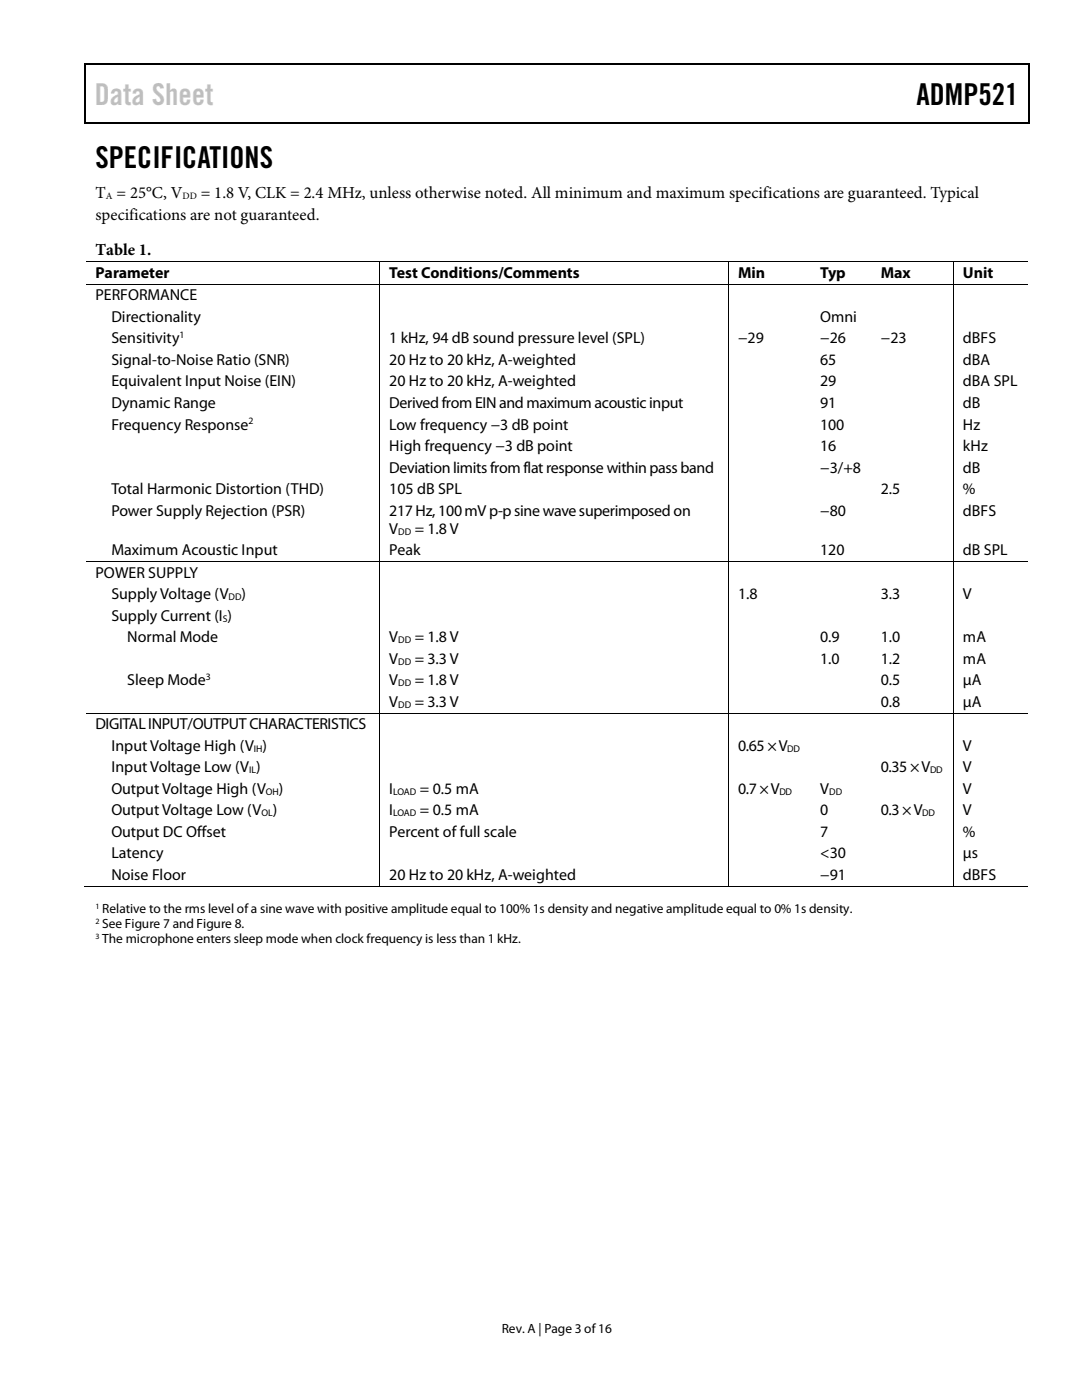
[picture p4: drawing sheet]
<svg xmlns="http://www.w3.org/2000/svg" width="216mm" height="279mm" viewBox="0 0 216 279" stroke-linecap="round" stroke-linejoin="round" font-family="sans-serif">
<defs><g id="words">
<text font-size="6" fill="#c1c1c1" x="18.9" y="20.9">Data Sheet</text>
<g font-size="6">
<text x="182.9" y="20.9">ADMP521</text>
<text x="19" y="33.6">SPECIFICATIONS</text>
</g>
<g font-size="3.3">
<text x="19" y="39.5">T = 25°C, V</text>
<text x="40" y="39.5">= 1.8 V, CLK = 2.4 MHz, unless otherwise noted. All minimum and maximum specifications are guaranteed. Typical</text>
<text x="19.1" y="43.8">specifications are not guaranteed.</text>
<text x="19.1" y="50.9">Table 1.</text>
</g>
<g font-size="3.2">
<text x="19" y="55.5">Parameter</text>
<text x="19" y="59.9">PERFORMANCE</text>
<text x="77.7" y="55.5">Test Conditions/Comments</text>
<text x="147.3" y="55.5">Min</text>
<text x="163.7" y="55.5">Typ</text>
<text x="175.8" y="55.5">Max</text>
<text x="192.2" y="55.5">Unit</text>
<text x="22.2" y="64.3">Directionality</text>
<text x="163.7" y="64.3">Omni</text>
<text x="22.2" y="68.5">Sensitivity</text>
<text x="77.7" y="68.5">1 kHz, 94 dB sound pressure level (SPL)</text>
<text x="147.3" y="68.5">−29</text>
<text x="163.7" y="68.5">−26</text>
<text x="175.8" y="68.5">−23</text>
<text x="192.2" y="68.5">dBFS</text>
<text x="22.2" y="72.9">Signal-to-Noise Ratio (SNR)</text>
<text x="22.2" y="77.1">Equivalent Input Noise (EIN)</text>
<text x="77.7" y="72.9">20 Hz to 20 kHz, A-weighted</text>
<text x="77.7" y="77.1">20 Hz to 20 kHz, A-weighted</text>
<text x="163.7" y="72.9">65</text>
<text x="163.7" y="77.1">29</text>
<text x="192.2" y="72.9">dBA</text>
<text x="192.2" y="77.1">dBA SPL</text>
<text x="22.2" y="81.4">Dynamic Range</text>
<text x="77.7" y="81.4">Derived from EIN and maximum acoustic input</text>
<text x="163.7" y="81.4">91</text>
<text x="192.2" y="81.4">dB</text>
<text x="22.2" y="85.7">Frequency Response</text>
<text x="77.7" y="85.7">Low frequency −3 dB point</text>
<text x="163.7" y="85.7">100</text>
<text x="192.1" y="85.7">Hz</text>
<text x="77.7" y="90">High frequency −3 dB point</text>
<text x="77.7" y="94.3">Deviation limits from flat response within pass band</text>
<text x="163.7" y="94.3">−3/+8</text>
<text x="163.7" y="90">16</text>
<text x="192.2" y="94.3">dB</text>
<text x="192.2" y="90">kHz</text>
<text x="22.2" y="98.6">Total Harmonic Distortion (THD)</text>
<text x="77.7" y="98.6">105 dB SPL</text>
<text x="175.8" y="98.6">2.5</text>
<text x="192.2" y="98.6">%</text>
<text x="22.2" y="102.9">Power Supply Rejection (PSR)</text>
<text x="77.7" y="102.9">217 Hz, 100 mV p-psinewave superimposed on</text>
<text x="77.7" y="106.5">V</text>
<text x="82.8" y="106.5">= 1.8 V</text>
<text x="163.7" y="102.9">−80</text>
<text x="192.2" y="102.9">dBFS</text>
<text x="22.2" y="110.8">Maximum Acoustic Input</text>
<text x="77.7" y="110.8">Peak</text>
<text x="163.7" y="110.8">120</text>
<text x="192.2" y="110.8">dB SPL</text>
<text x="19" y="115.3">POWER SUPPLY</text>
<text x="22.2" y="119.6">Supply Voltage (V</text>
<text x="48.2" y="119.6">)</text>
<text x="147.3" y="119.6">1.8</text>
<text x="175.8" y="119.6">3.3</text>
<text x="192.1" y="119.6">V</text>
<text x="22.2" y="123.9">Supply Current (I )</text>
<text x="25.4" y="128.2">Normal Mode</text>
<text x="77.7" y="128.2">V</text>
<text x="82.8" y="128.2">= 1.8 V</text>
<text x="163.7" y="128.2">0.9</text>
<text x="175.8" y="128.2">1.0</text>
<text x="192.1" y="128.2">mA</text>
<text x="25.4" y="136.8">Sleep Mode</text>
<text x="77.7" y="136.8">V</text>
<text x="77.7" y="132.5">V</text>
<text x="82.8" y="132.5">= 3.3 V</text>
<text x="82.8" y="136.8">= 1.8 V</text>
<text x="163.7" y="132.5">1.0</text>
<text x="175.8" y="132.5">1.2</text>
<text x="175.8" y="136.8">0.5</text>
<text x="192.1" y="132.5">mA</text>
<text x="192.1" y="136.8">µA</text>
<text x="77.7" y="141.1">V</text>
<text x="82.8" y="141.1">= 3.3V</text>
<text x="175.8" y="141.1">0.8</text>
<text x="192.1" y="141.1">µA</text>
<text x="19" y="145.5">DIGITAL INPUT/OUTPUT CHARACTERISTICS</text>
<text x="22.2" y="149.8">Input Voltage High (V )</text>
<text x="147.3" y="149.8">0.65 × V</text>
<text x="192.1" y="149.8">V</text>
<text x="22.2" y="154.1">Input Voltage Low (V )</text>
<text x="175.8" y="154.1">0.35 × V</text>
<text x="192.2" y="154.1">V</text>
<text x="22.2" y="158.4">Output Voltage High (V</text>
<text x="55.7" y="158.4">)</text>
<text x="77.7" y="158.4">I</text>
<text x="83.8" y="158.4">= 0.5 mA</text>
<text x="147.3" y="158.4">0.7 × V</text>
<text x="163.7" y="158.4">V</text>
<text x="192.2" y="158.4">V</text>
<text x="22.2" y="162.7">Output Voltage Low (V</text>
<text x="22.2" y="167">Output DC Offset</text>
<text x="54.4" y="162.7">)</text>
<text x="77.7" y="162.7">I</text>
<text x="77.7" y="167">Percent of full scale</text>
<text x="83.8" y="162.7">= 0.5 mA</text>
<text x="163.7" y="162.7">0</text>
<text x="163.7" y="167">7</text>
<text x="175.8" y="162.7">0.3 × V</text>
<text x="192.1" y="162.7">V</text>
<text x="192.2" y="167">%</text>
<text x="22.2" y="171.3">Latency</text>
<text x="163.7" y="171.3">&lt;30</text>
<text x="192.2" y="171.3">µs</text>
<text x="22.2" y="175.6">Noise Floor</text>
<text x="77.7" y="175.6">20 Hz to 20 kHz, A-weighted</text>
<text x="163.7" y="175.6">−91</text>
<text x="192.2" y="175.6">dBFS</text>
</g>
<g font-size="2.7">
<text x="20.4" y="182.2">Relative to the rms level of a sine wave with positive amplitude equal to 100% 1s density and negative amplitude equal to 0% 1s density.</text>
<text x="20.4" y="185.2">See Figure 7 and Figure 8.</text>
<text x="20.4" y="188.2">The microphone enters sleep mode when clock frequency is less than 1 kHz.</text>
<text x="100.1" y="266">Rev. A | Page 3 of16</text>
</g>
<g font-size="1.9">
<text x="21.1" y="39.7">A</text>
<text x="36.4" y="39.7">DD</text>
<text x="35.8" y="67.5">1</text>
<text x="49.6" y="84.7">2</text>
<text x="79.5" y="106.7">DD</text>
<text x="45.6" y="119.8">DD</text>
<text x="44.4" y="124">S</text>
<text x="79.5" y="128.4">DD</text>
<text x="41.1" y="135.7">3</text>
<text x="79.5" y="132.6">DD</text>
<text x="79.5" y="136.9">DD</text>
<text x="79.5" y="141.2">DD</text>
<text x="50.6" y="150">IH</text>
<text x="157.1" y="150">DD</text>
<text x="49.7" y="154.3">IL</text>
<text x="185.6" y="154.3">DD</text>
<text x="53" y="158.6">OH</text>
<text x="78.4" y="158.6">LOAD</text>
<text x="155.5" y="158.6">DD</text>
<text x="165.4" y="158.6">DD</text>
<text x="52.2" y="162.9">OL</text>
<text x="78.4" y="162.9">LOAD</text>
<text x="184" y="162.9">DD</text>
</g>
<g font-size="1.6">
<text x="19" y="181.3">1</text>
<text x="19" y="184.3">2</text>
<text x="19" y="187.3">3</text>
</g>
</g></defs>
<g fill="#000">
<path d="M16.9 12.7h.2v1h-.2zM16.9 12.7h.2v.3h-.2zM82.5 12.7h.3v.3h-.3zM205.1 12.7h.3v1h-.3zM205.1 12.7h.3v.3h-.3zM16.9 24.4h.2v.2h-.2zM82.3 24.4h.2v.2h-.2zM205.1 24.4h.3v.2h-.3zM75.7 52.1h.2v.2h-.2zM75.7 56.6h.2v.2h-.2zM145.3 52.1h.2v.2h-.2zM145.3 56.6h.2v.2h-.2z"/>
<path d="M161.8 52.1h.1v.2h-.1zM161.8 56.6h.1v.2h-.1zM173.9 52.1h.1v.2h-.1zM173.9 56.6h.1v.2h-.1zM190.2 52.1h.1v.2h-.1zM190.2 56.6h.1v.2h-.1zM75.7 112h.2v.1h-.2zM145.3 112h.2v.1h-.2zM161.8 112h.1v.1h-.1zM173.9 112h.1v.1h-.1zM190.2 112h.1v.1h-.1zM75.7 142.2h.2v.2h-.2z"/>
<path d="M145.3 142.2h.2v.2h-.2zM161.8 142.2h.1v.2h-.1zM173.9 142.2h.1v.2h-.1zM190.2 142.2h.1v.2h-.1zM75.7 176.8h.2v.2h-.2zM145.3 176.8h.2v.2h-.2zM161.5 176.8h.2v.2h-.2zM173.6 176.8h.2v.2h-.2zM190.2 176.8h.1v.2h-.1z"/>
</g>
<path d="M17 13.7v10.7M17.1 12.8h65.4M82.8 12.8h122.3M205.2 13.7v10.7M17.1 24.5h188" fill="none" stroke="#000" stroke-width=".25"/>
<g fill="none" stroke="#000" stroke-width=".2">
<path d="M17.1 52.2h58.6M17.1 56.7h58.6M75.8 52.3v4.3M75.8 56.8v55.2M75.9 52.2h69.4M75.9 56.7h69.4M145.4 52.3v4.3M145.4 56.8v55.2M145.5 52.2h16.3M145.5 56.7h16.3M161.9 52.2h12M161.9 56.7h12"/>
<path d="M174 52.2h16.2M174 56.7h16.2M190.2 52.3v4.3M190.2 56.8v55.2M190.3 52.2h14.8M190.3 56.7h14.8M17.1 112.1h58.6M75.8 112.1v30.1M75.9 112.1h69.4M145.4 112.1v30.1M145.5 112.1h16.3M161.9 112.1h12"/>
<path d="M174 112.1h16.2M190.2 112.1v30.1M190.3 112.1h14.8M17.1 142.3h58.6M75.8 142.4v34.4M75.9 142.3h69.4M145.4 142.4v34.4M145.5 142.3h16.3M161.9 142.3h12M174 142.3h16.2M190.2 142.4v34.4M190.3 142.3h14.8"/>
<path d="M16.9 176.9h58.8M75.9 176.9h69.4M145.5 176.9h44.7M190.3 176.9h14.8"/>
</g>
<use href="#words"/>
</svg>
